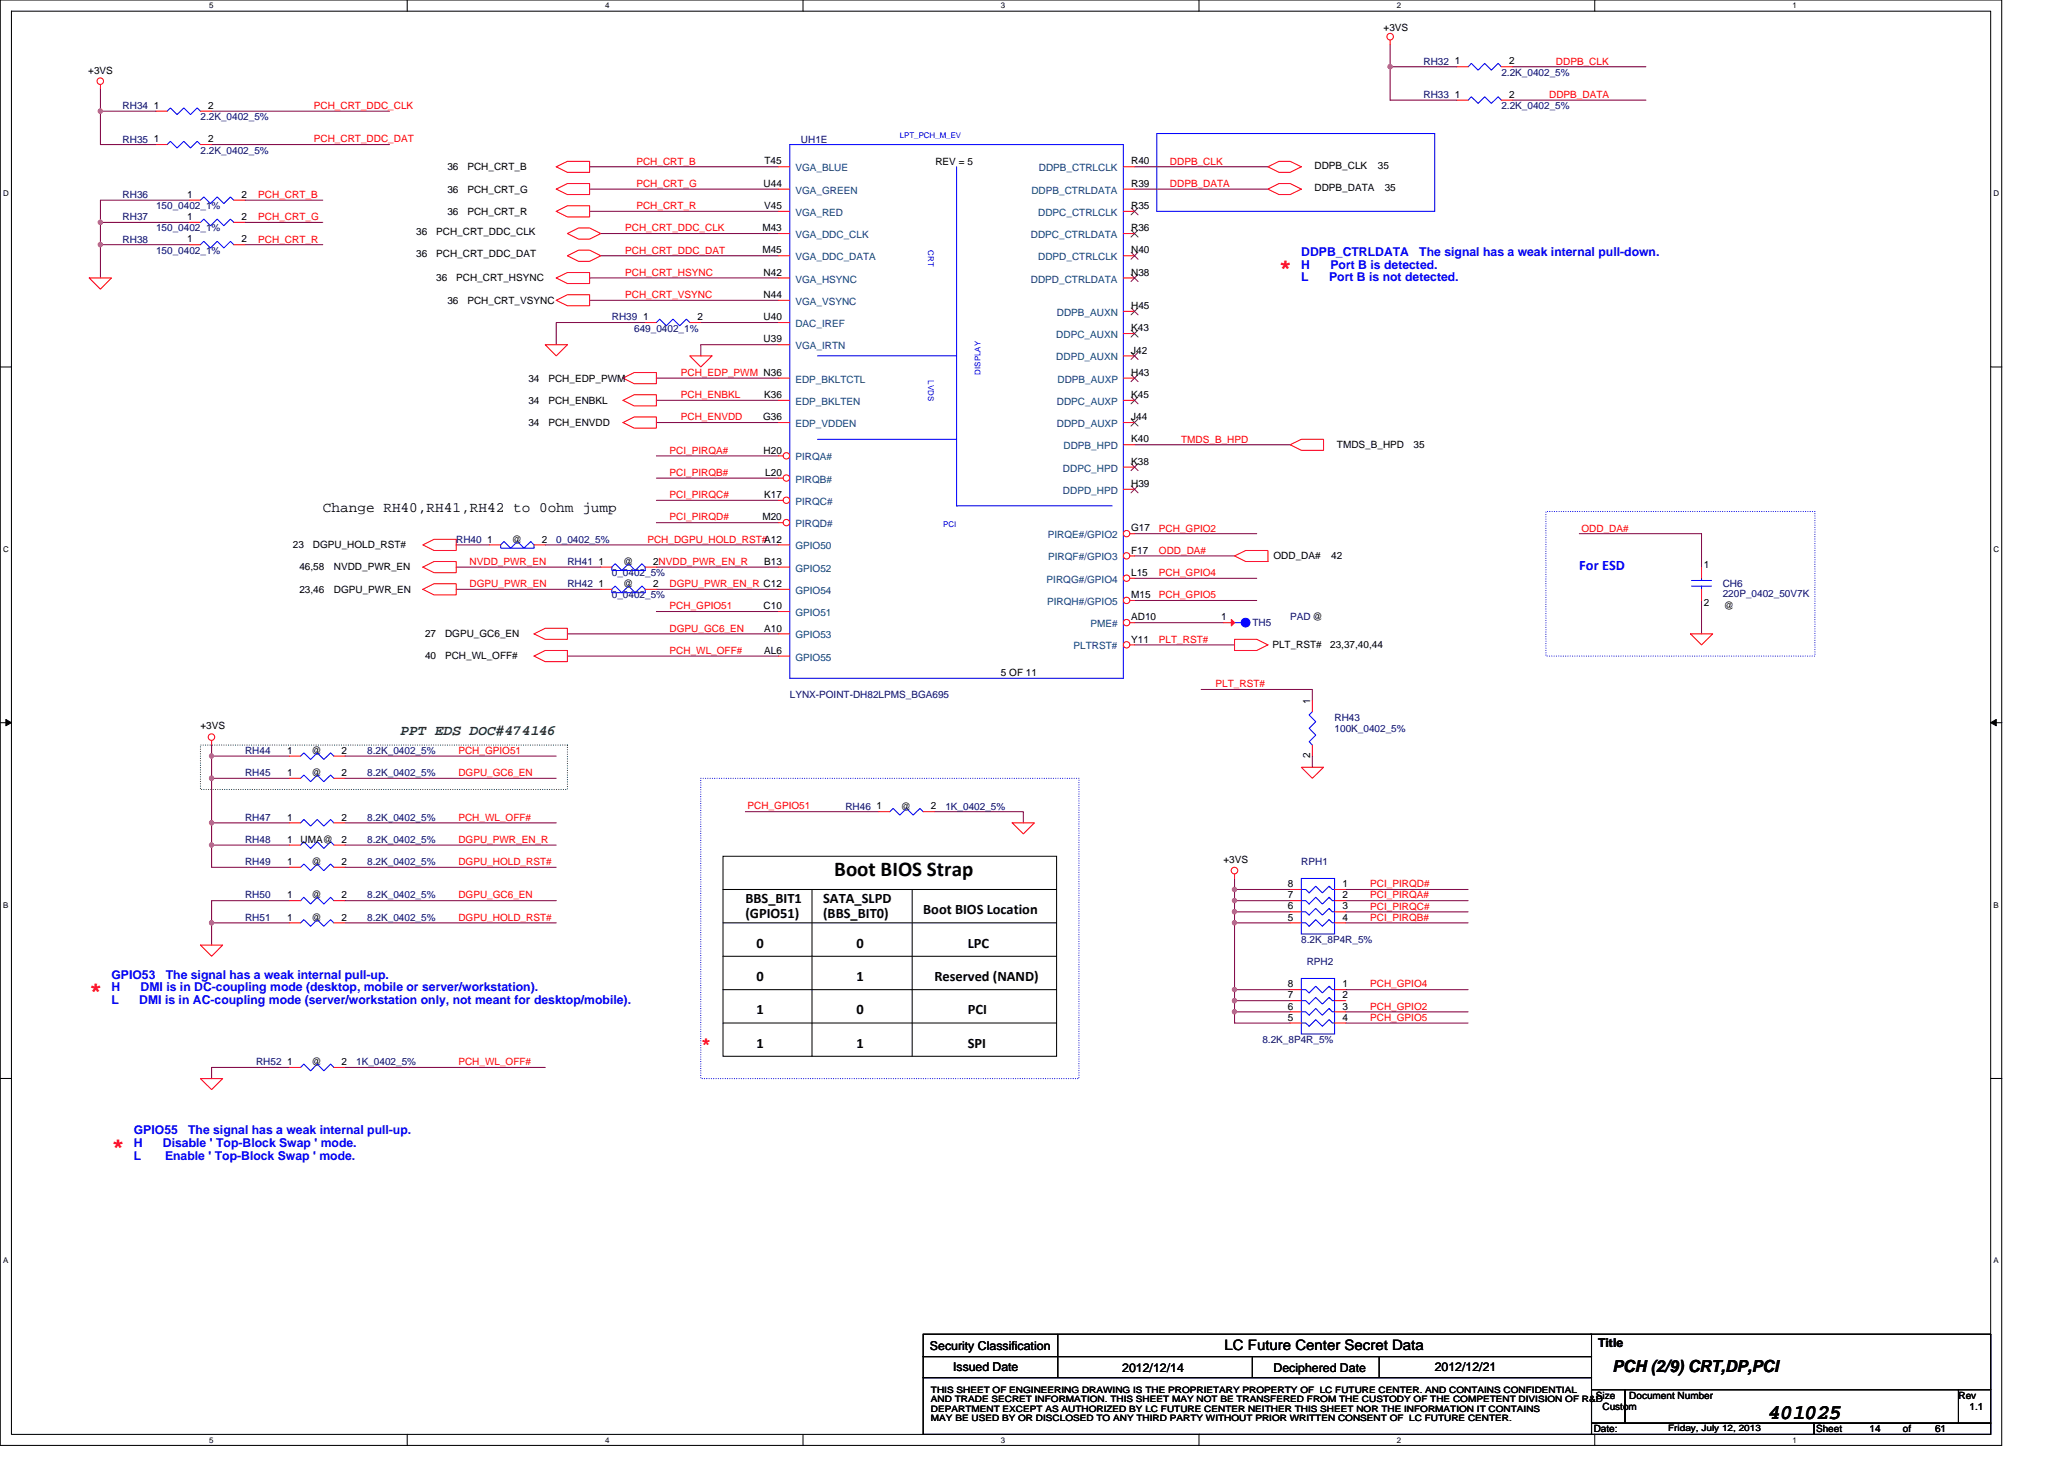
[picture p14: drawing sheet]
<svg xmlns="http://www.w3.org/2000/svg" width="297mm" height="210mm" viewBox="0 0 297 210" stroke-linecap="round" stroke-linejoin="round" font-family="sans-serif">
<defs><g id="words">
<g font-size="3.2" fill="#f00">
<text x="184.1" y="39.5">*</text>
<text x="12.8" y="143.5">*</text>
<text x="16" y="165.9">*</text>
</g>
<g font-size="3">
<text x="120.1" y="126.1">Boot BIOS Strap</text>
<text x="254.5" y="204.2">401025</text>
</g>
<text font-size="2.5" fill="#f00" x="100.9" y="151">*</text>
<text font-size="2.4" x="232.1" y="197.4">PCH (2/9) CRT,DP,PCI</text>
<g font-size="2.1">
<text x="46.5" y="73.7">Change RH40,RH41,RH42 to 0ohm jump</text>
<text x="107.3" y="130">BBS_BIT1</text>
<text x="118.5" y="130">SATA_SLPD</text>
<text x="132.9" y="131.6">Boot BIOS Location</text>
<text x="107.3" y="132.1">(GPIO51)</text>
<text x="108.9" y="136.4">0</text>
<text x="118.5" y="132.1">(BBS_BIT0)</text>
<text x="123.3" y="136.4">0</text>
<text x="139.3" y="136.4">LPC</text>
<text x="108.9" y="141.2">0</text>
<text x="123.3" y="141.2">1</text>
<text x="134.5" y="141.2">Reserved (NAND)</text>
<text x="108.9" y="146">1</text>
<text x="123.3" y="146">0</text>
<text x="139.3" y="146">PCI</text>
<text x="108.9" y="150.8">1</text>
<text x="123.3" y="150.8">1</text>
<text x="139.3" y="150.8">SPI</text>
<text x="176.2" y="194.4">LC Future Center Secret Data</text>
</g>
<text font-size="2.1" fill="#00f" x="227.3" y="82">For ESD</text>
<text font-size="2.1" fill="#008000" x="57.7" y="105.8">PPT EDS DOC#474146</text>
<g font-size="1.8" fill="#00f">
<text x="187.3" y="36.9">DDPB_CTRLDATA</text>
<text x="187.3" y="38.7">H</text>
<text x="187.3" y="40.5">L</text>
<text x="191.3" y="40.5">Port B is not detected.</text>
<text x="191.5" y="38.7">Port B is detected.</text>
<text x="204.3" y="36.9">The signal has a weak internal pull-down.</text>
<text x="16" y="140.9">GPIO53</text>
<text x="16" y="142.7">H</text>
<text x="20.2" y="142.7">DMI is in DC-coupling mode (desktop, mobile or server/workstation).</text>
<text x="23.9" y="140.9">The signal has a weak internal pull-up.</text>
<text x="16" y="144.5">L</text>
<text x="20" y="144.5">DMI is in AC-coupling mode (server/workstation only, not meant for desktop/mobile).</text>
<text x="19.3" y="163.3">GPIO55</text>
<text x="19.3" y="165.1">H</text>
<text x="19.3" y="166.9">L</text>
<text x="23.5" y="165.1">Disable ' Top-Block Swap ' mode.</text>
<text x="23.8" y="166.9">Enable ' Top-Block Swap ' mode.</text>
<text x="27.1" y="163.3">The signal has a weak internal pull-up.</text>
</g>
<g font-size="1.8">
<text x="133.8" y="194.2">Security Classification</text>
<text x="137.2" y="197.3">Issued Date</text>
<text x="161.5" y="197.4">2012/12/14</text>
<text x="183.3" y="197.4">Deciphered Date</text>
<text x="206.5" y="197.3">2012/12/21</text>
<text x="230" y="193.8">Title</text>
</g>
<g font-size="1.4">
<text x="199.1" y="4.5">+3VS</text>
<text x="12.7" y="10.6">+3VS</text>
<text x="209.4" y="9.3">1</text>
<text x="217.2" y="9.3">2</text>
<text x="22.1" y="15.7">1</text>
<text x="30" y="15.7">2</text>
<text x="209.4" y="14.1">1</text>
<text x="217.2" y="14.1">2</text>
<text x="22.1" y="20.5">1</text>
<text x="30" y="20.5">2</text>
<text x="110" y="23.7">T45</text>
<text x="134.6" y="23.7">REV = 5</text>
<text x="162.8" y="23.7">R40</text>
<text x="26.9" y="28.5">1</text>
<text x="34.8" y="28.5">2</text>
<text x="64.4" y="24.5">36</text>
<text x="64.4" y="27.7">36</text>
<text x="67.3" y="24.5">PCH_CRT_B</text>
<text x="67.3" y="27.7">PCH_CRT_G</text>
<text x="109.9" y="26.9">U44</text>
<text x="162.8" y="26.9">R39</text>
<text x="189.2" y="24.3">DDPB_CLK</text>
<text x="189.2" y="27.5">DDPB_DATA</text>
<text x="198.3" y="24.3">35</text>
<text x="199.3" y="27.5">35</text>
<text x="26.9" y="31.7">1</text>
<text x="26.9" y="34.9">1</text>
<text x="34.8" y="31.7">2</text>
<text x="34.8" y="34.9">2</text>
<text x="59.9" y="33.8">36</text>
<text x="62.8" y="33.8">PCH_CRT_DDC_CLK</text>
<text x="64.4" y="30.9">36</text>
<text x="67.3" y="30.9">PCH_CRT_R</text>
<text x="109.7" y="33.3">M43</text>
<text x="110" y="30.1">V45</text>
<text x="162.8" y="33.3">R36</text>
<text x="162.8" y="30.1">R35</text>
<text x="59.9" y="37">36</text>
<text x="62.8" y="37">PCH_CRT_DDC_DAT</text>
<text x="62.8" y="40.5">36</text>
<text x="65.7" y="40.5">PCH_CRT_HSYNC</text>
<text x="109.7" y="36.5">M45</text>
<text x="109.9" y="39.7">N42</text>
<text x="162.8" y="39.7">N38</text>
<text x="162.8" y="36.5">N40</text>
<text x="64.4" y="43.7">36</text>
<text x="67.3" y="43.7">PCH_CRT_VSYNC</text>
<text x="92.5" y="46.1">1</text>
<text x="100.4" y="46.1">2</text>
<text x="109.9" y="46.1">U40</text>
<text x="109.9" y="42.9">N44</text>
<text x="162.8" y="44.5">H45</text>
<text x="162.8" y="47.7">K43</text>
<text x="109.9" y="49.3">U39</text>
<text x="162.8" y="50.9">J42</text>
<text x="76" y="58.1">34</text>
<text x="76" y="54.9">34</text>
<text x="78.9" y="58.1">PCH_ENBKL</text>
<text x="78.9" y="54.9">PCH_EDP_PWM</text>
<text x="110" y="57.3">K36</text>
<text x="162.8" y="54.1">H43</text>
<text x="162.8" y="57.3">K45</text>
<text x="76" y="61.3">34</text>
<text x="78.9" y="61.3">PCH_ENVDD</text>
<text x="109.8" y="60.5">G36</text>
<text x="109.9" y="65.3">H20</text>
<text x="162.8" y="60.5">J44</text>
<text x="162.8" y="63.7">K40</text>
<text x="192.4" y="64.5">TMDS_B_HPD</text>
<text x="203.4" y="64.5">35</text>
<text x="110" y="71.7">K17</text>
<text x="110.1" y="68.5">L20</text>
<text x="162.8" y="66.9">K38</text>
<text x="162.8" y="70.1">H39</text>
<text x="109.7" y="74.9">M20</text>
<text x="162.8" y="76.5">G17</text>
<text x="42.1" y="78.9">23</text>
<text x="43.1" y="82.1">46,58</text>
<text x="45" y="78.9">DGPU_HOLD_RST#</text>
<text x="48" y="82.1">NVDD_PWR_EN</text>
<text x="70.1" y="78.1">1</text>
<text x="73.7" y="78.1">@</text>
<text x="78" y="78.1">2</text>
<text x="86.1" y="81.3">1</text>
<text x="89.7" y="81.3">@</text>
<text x="94" y="81.3">2NVDD_PWR_EN_R</text>
<text x="110" y="81.3">B13</text>
<text x="162.8" y="79.7">F17</text>
<text x="162.8" y="82.9">L15</text>
<text x="183.3" y="80.5">ODD_DA#</text>
<text x="191.6" y="80.5">42</text>
<text x="245.2" y="81.8">1</text>
<text x="43.1" y="85.3">23,46</text>
<text x="48" y="85.3">DGPU_PWR_EN</text>
<text x="86.1" y="84.5">1</text>
<text x="89.7" y="84.5">@</text>
<text x="94" y="84.5">2</text>
<text x="109.9" y="87.7">C10</text>
<text x="162.8" y="89.3">AD10</text>
<text x="162.8" y="86.1">M15</text>
<text x="175.7" y="89.3">1</text>
<text x="245.2" y="87.2">2</text>
<text x="248.1" y="87.7">@</text>
<text x="61.2" y="94.9">40</text>
<text x="61.2" y="91.7">27</text>
<text x="64" y="94.9">PCH_WL_OFF#</text>
<text x="64" y="91.7">DGPU_GC6_EN</text>
<text x="110" y="90.9">A10</text>
<text x="110" y="94.1">AL6</text>
<text x="162.8" y="92.5">Y11</text>
<text x="183.1" y="93.3">PLT_RST#</text>
<text x="191.4" y="93.3">23,37,40,44</text>
<text x="144.1" y="97.3">5 OF 11</text>
<text x="188.5" y="101.3" transform="rotate(-90 188.5 101.3)">1</text>
<text x="28.8" y="105">+3VS</text>
<text x="41.3" y="108.5">1</text>
<text x="41.3" y="111.7">1</text>
<text x="44.8" y="108.5">@</text>
<text x="44.8" y="111.7">@</text>
<text x="49.2" y="108.5">2</text>
<text x="49.2" y="111.7">2</text>
<text x="188.5" y="109.2" transform="rotate(-90 188.5 109.2)">2</text>
<text x="41.3" y="118.1">1</text>
<text x="49.2" y="118.1">2</text>
<text x="126.1" y="116.5">1</text>
<text x="129.7" y="116.5">@</text>
<text x="134" y="116.5">2</text>
<text x="41.3" y="124.5">1</text>
<text x="41.3" y="121.3">1</text>
<text x="43.3" y="121.3">UMA@</text>
<text x="44.8" y="124.5">@</text>
<text x="49.2" y="124.5">2</text>
<text x="49.2" y="121.3">2</text>
<text x="176.1" y="124.2">+3VS</text>
<text x="41.3" y="129.3">1</text>
<text x="44.8" y="129.3">@</text>
<text x="49.2" y="129.3">2</text>
<text x="185.4" y="127.7">8</text>
<text x="185.4" y="129.3">7</text>
<text x="185.4" y="130.9">6</text>
<text x="193.2" y="127.7">1</text>
<text x="193.2" y="129.3">2</text>
<text x="193.2" y="130.9">3</text>
<text x="41.3" y="132.5">1</text>
<text x="44.8" y="132.5">@</text>
<text x="49.2" y="132.5">2</text>
<text x="185.4" y="132.5">5</text>
<text x="193.2" y="132.5">4</text>
<text x="185.4" y="142.1">8</text>
<text x="185.4" y="143.7">7</text>
<text x="193.2" y="142.1">1</text>
<text x="193.2" y="143.7">2</text>
<text x="185.4" y="145.3">6</text>
<text x="185.4" y="146.9">5</text>
<text x="193.2" y="145.3">3</text>
<text x="193.2" y="146.9">4</text>
<text x="41.3" y="153.3">1</text>
<text x="44.8" y="153.3">@</text>
<text x="49.2" y="153.3">2</text>
<text x="229.7" y="201.3">Size</text>
<text x="230.6" y="202.9">Custom</text>
<text x="234.5" y="201.3">Document Number</text>
<text x="281.8" y="201.3">Rev</text>
<text x="283.4" y="202.9">1.1</text>
<text x="229.4" y="206.1">Date:</text>
<text x="261.4" y="206.1">Sheet</text>
<text x="269" y="206.1">14</text>
<text x="273.9" y="206.1">of</text>
<text x="278.5" y="206.1">61</text>
</g>
<g font-size="1.4" fill="#000080">
<text x="204.9" y="9.3">RH32</text>
<text x="216.1" y="10.9">2.2K_0402_5%</text>
<text x="17.6" y="15.7">RH34</text>
<text x="28.8" y="17.3">2.2K_0402_5%</text>
<text x="204.9" y="14.1">RH33</text>
<text x="216.1" y="15.7">2.2K_0402_5%</text>
<text x="17.6" y="20.5">RH35</text>
<text x="28.8" y="22.1">2.2K_0402_5%</text>
<text x="115.3" y="20.5">UH1E</text>
<text x="17.6" y="28.5">RH36</text>
<text x="17.6" y="31.7">RH37</text>
<text x="17.6" y="34.9">RH38</text>
<text x="22.5" y="33.3">150_0402_1%</text>
<text x="22.5" y="30.1">150_0402_1%</text>
<text x="22.5" y="36.5">150_0402_1%</text>
<text x="88" y="46.1">RH39</text>
<text x="91.3" y="47.7">649_0402_1%</text>
<text x="65.7" y="78.1">RH40</text>
<text x="80" y="78.1">0_0402_5%</text>
<text x="81.7" y="81.3">RH41</text>
<text x="88.1" y="82.9">0_0402_5%</text>
<text x="81.7" y="84.5">RH42</text>
<text x="88.1" y="86.1">0_0402_5%</text>
<text x="185.7" y="89.3">PAD@</text>
<text x="247.9" y="84.5">CH6</text>
<text x="247.9" y="86">220P_0402_50V7K</text>
<text x="180.2" y="90.1">TH5</text>
<text x="113.7" y="100.5">LYNX-POINT-DH82LPMS_BGA695</text>
<text x="192.1" y="103.7">RH43</text>
<text x="192.1" y="105.3">100K_0402_5%</text>
<text x="35.3" y="108.5">RH44</text>
<text x="35.3" y="111.7">RH45</text>
<text x="52.8" y="108.5">8.2K_0402_5%</text>
<text x="52.8" y="111.7">8.2K_0402_5%</text>
<text x="35.3" y="118.1">RH47</text>
<text x="52.8" y="118.1">8.2K_0402_5%</text>
<text x="121.7" y="116.5">RH46</text>
<text x="136.1" y="116.5">1K_0402_5%</text>
<text x="35.3" y="124.5">RH49</text>
<text x="35.3" y="121.3">RH48</text>
<text x="52.8" y="124.5">8.2K_0402_5%</text>
<text x="52.8" y="121.3">8.2K_0402_5%</text>
<text x="187.3" y="124.5">RPH1</text>
<text x="35.3" y="129.3">RH50</text>
<text x="52.8" y="129.3">8.2K_0402_5%</text>
<text x="35.3" y="132.5">RH51</text>
<text x="52.8" y="132.5">8.2K_0402_5%</text>
<text x="187.3" y="135.7">8.2K_8P4R_5%</text>
<text x="188.1" y="138.9">RPH2</text>
<text x="36.8" y="153.3">RH52</text>
<text x="51.3" y="153.3">1K_0402_5%</text>
<text x="181.7" y="150.1">8.2K_8P4R_5%</text>
</g>
<g font-size="1.4" fill="#f00">
<text x="223.9" y="9.3">DDPB_CLK</text>
<text x="45.2" y="15.7">PCH_CRT_DDC_CLK</text>
<text x="222.9" y="14.1">DDPB_DATA</text>
<text x="45.2" y="20.5">PCH_CRT_DDC_DAT</text>
<text x="91.6" y="23.7">PCH_CRT_B</text>
<text x="168.4" y="23.7">DDPB_CLK</text>
<text x="37.2" y="28.5">PCH_CRT_B</text>
<text x="91.6" y="26.9">PCH_CRT_G</text>
<text x="168.4" y="26.9">DDPB_DATA</text>
<text x="37.2" y="31.7">PCH_CRT_G</text>
<text x="37.2" y="34.9">PCH_CRT_R</text>
<text x="90" y="33.3">PCH_CRT_DDC_CLK</text>
<text x="91.6" y="30.1">PCH_CRT_R</text>
<text x="90" y="39.7">PCH_CRT_HSYNC</text>
<text x="90" y="36.5">PCH_CRT_DDC_DAT</text>
<text x="90" y="42.9">PCH_CRT_VSYNC</text>
<text x="98" y="57.3">PCH_ENBKL</text>
<text x="98" y="54.1">PCH_EDP_PWM N36</text>
<text x="96.4" y="65.3">PCI_PIRQA#</text>
<text x="98" y="60.5">PCH_ENVDD</text>
<text x="170" y="63.7">TMDS_B_HPD</text>
<text x="96.4" y="71.7">PCI_PIRQC#</text>
<text x="96.4" y="68.5">PCI_PIRQB#</text>
<text x="96.4" y="74.9">PCI_PIRQD#</text>
<text x="166.8" y="76.5">PCH_GPIO2</text>
<text x="227.6" y="76.5">ODD_DA#</text>
<text x="67.6" y="81.3">NVDD_PWR_EN</text>
<text x="93.2" y="78.1">PCH_DGPU_HOLD_RST#A12</text>
<text x="166.8" y="79.7">ODD_DA#</text>
<text x="166.8" y="82.9">PCH_GPIO4</text>
<text x="67.6" y="84.5">DGPU_PWR_EN</text>
<text x="96.4" y="87.7">PCH_GPIO51</text>
<text x="96.4" y="84.5">DGPU_PWR_EN_R C12</text>
<text x="166.8" y="86.1">PCH_GPIO5</text>
<text x="96.4" y="94.1">PCH_WL_OFF#</text>
<text x="96.4" y="90.9">DGPU_GC6_EN</text>
<text x="166.8" y="92.5">PLT_RST#</text>
<text x="174.9" y="98.9">PLT_RST#</text>
<text x="66" y="111.7">DGPU_GC6_EN</text>
<text x="66" y="108.5">PCH_GPIO51</text>
<text x="66" y="118.1">PCH_WL_OFF#</text>
<text x="107.6" y="116.5">PCH_GPIO51</text>
<text x="66" y="124.5">DGPU_HOLD_RST#</text>
<text x="66" y="121.3">DGPU_PWR_EN_R</text>
<text x="66" y="129.3">DGPU_GC6_EN</text>
<text x="197.2" y="130.9">PCI_PIRQC#</text>
<text x="197.2" y="127.7">PCI_PIRQD#</text>
<text x="197.2" y="129.3">PCI_PIRQA#</text>
<text x="66" y="132.5">DGPU_HOLD_RST#</text>
<text x="197.2" y="132.5">PCI_PIRQB#</text>
<text x="197.2" y="142.1">PCH_GPIO4</text>
<text x="197.2" y="145.3">PCH_GPIO2</text>
<text x="197.2" y="146.9">PCH_GPIO5</text>
<text x="66" y="153.3">PCH_WL_OFF#</text>
</g>
<g font-size="1.4" fill="#004080">
<text x="114.5" y="24.7">VGA_BLUE</text>
<text x="114.5" y="27.9">VGA_GREEN</text>
<text x="148.4" y="27.9">DDPB_CTRLDATA</text>
<text x="149.5" y="24.7">DDPB_CTRLCLK</text>
<text x="114.5" y="31.1">VGA_RED</text>
<text x="114.5" y="34.3">VGA_DDC_CLK</text>
<text x="148.4" y="34.3">DDPC_CTRLDATA</text>
<text x="149.4" y="31.1">DDPC_CTRLCLK</text>
<text x="114.5" y="40.7">VGA_HSYNC</text>
<text x="114.5" y="37.5">VGA_DDC_DATA</text>
<text x="148.4" y="40.7">DDPD_CTRLDATA</text>
<text x="149.4" y="37.5">DDPD_CTRLCLK</text>
<text x="114.5" y="47.1">DAC_IREF</text>
<text x="114.5" y="43.9">VGA_VSYNC</text>
<text x="152.1" y="45.5">DDPB_AUXN</text>
<text x="114.5" y="50.3">VGA_IRTN</text>
<text x="152" y="48.7">DDPC_AUXN</text>
<text x="152" y="51.9">DDPD_AUXN</text>
<text x="114.5" y="55.1">EDP_BKLTCTL</text>
<text x="114.5" y="58.3">EDP_BKLTEN</text>
<text x="152.1" y="58.3">DDPC_AUXP</text>
<text x="152.2" y="55.1">DDPB_AUXP</text>
<text x="114.5" y="61.5">EDP_VDDEN</text>
<text x="152.1" y="61.5">DDPD_AUXP</text>
<text x="153.1" y="64.7">DDPB_HPD</text>
<text x="114.5" y="66.3">PIRQA#</text>
<text x="114.5" y="69.5">PIRQB#</text>
<text x="153" y="67.9">DDPC_HPD</text>
<text x="153" y="71.1">DDPD_HPD</text>
<text x="114.5" y="72.7">PIRQC#</text>
<text x="114.5" y="75.9">PIRQD#</text>
<text x="150.8" y="77.5">PIRQE#/GPIO2</text>
<text x="114.5" y="79.1">GPIO50</text>
<text x="114.5" y="82.3">GPIO52</text>
<text x="150.6" y="83.9">PIRQG#/GPIO4</text>
<text x="150.9" y="80.7">PIRQF#/GPIO3</text>
<text x="114.5" y="85.5">GPIO54</text>
<text x="114.5" y="88.7">GPIO51</text>
<text x="150.7" y="87.1">PIRQH#/GPIO5</text>
<text x="114.5" y="91.9">GPIO53</text>
<text x="114.5" y="95.1">GPIO55</text>
<text x="154.5" y="93.5">PLTRST#</text>
<text x="156.9" y="90.3">PME#</text>
</g>
<g font-size="1.3">
<text x="134" y="200.5">THIS SHEET OF ENGINEERING DRAWING IS THE PROPRIETARY PROPERTY OF LC FUTURE CENTER. AND CONTAINS CONFIDENTIAL</text>
<text x="134" y="201.8">AND TRADE SECRET INFORMATION. THIS SHEET MAY NOT BE TRANSFERED FROM THE CUSTODY OF THE COMPETENT DIVISION OF R&amp;D</text>
<text x="134" y="203.2">DEPARTMENT EXCEPT AS AUTHORIZED BY LC FUTURE CENTER NEITHER THIS SHEET NOR THE INFORMATION IT CONTAINS</text>
<text x="134" y="204.5">MAY BE USED BY OR DISCLOSED TO ANY THIRD PARTY WITHOUT PRIOR WRITTEN CONSENT OF LC FUTURE CENTER.</text>
<text x="240.1" y="206">Friday, July 12, 2013</text>
</g>
<g font-size="1.1">
<text x="30.1" y="1.2">5</text>
<text x="87.1" y="1.2">4</text>
<text x="144" y="1.2">3</text>
<text x="201" y="1.2">2</text>
<text x="258" y="1.2">1</text>
<text x=".4" y="28.2">D</text>
<text x="286.9" y="28.2">D</text>
<text x=".4" y="79.4">C</text>
<text x="286.9" y="79.4">C</text>
<text x=".4" y="130.6">B</text>
<text x="286.9" y="130.6">B</text>
<text x=".4" y="181.8">A</text>
<text x="286.9" y="181.8">A</text>
<text x="30.1" y="207.6">5</text>
<text x="87.1" y="207.6">4</text>
<text x="144" y="207.6">3</text>
<text x="201" y="207.6">2</text>
<text x="258" y="207.6">1</text>
</g>
<g font-size="1.1" fill="#00f">
<text x="129.5" y="19.9">LPT_PCH_M_EV</text>
<text x="133.6" y="36" transform="rotate(90 133.6 36)">CRT</text>
<text x="141.1" y="53.9" transform="rotate(-90 141.1 53.9)">DISPLAY</text>
<text x="133.6" y="54.7" transform="rotate(90 133.6 54.7)">LVDS</text>
<text x="135.7" y="75.9">PCI</text>
</g>
</g></defs>
<path d="M0 0h288.1v208h-288.1zM1.6 1.6h284.9v204.8h-284.9z" fill="none" stroke="#000" stroke-width=".15"/>
<g fill="#fff">
<path d="M30.1 .2h.6v1.2h-.6z"/>
<path d="M30.1 206.6h.6v1.3h-.6z"/>
</g>
<path d="M58.6 0v1.6M58.6 206.4v1.6" fill="none" stroke="#000" stroke-width=".15"/>
<g fill="#fff">
<path d="M87.1 .2h.6v1.2h-.6z"/>
<path d="M87.1 206.6h.6v1.3h-.6z"/>
</g>
<path d="M115.6 0v1.6M115.6 206.4v1.6" fill="none" stroke="#000" stroke-width=".15"/>
<g fill="#fff">
<path d="M144 .2h.6v1.2h-.6z"/>
<path d="M144 206.6h.6v1.3h-.6z"/>
</g>
<path d="M172.5 0v1.6M172.5 206.4v1.6" fill="none" stroke="#000" stroke-width=".15"/>
<g fill="#fff">
<path d="M201 .2h.6v1.2h-.6z"/>
<path d="M201 206.6h.6v1.3h-.6z"/>
</g>
<path d="M229.5 0v1.6M229.5 206.4v1.6" fill="none" stroke="#000" stroke-width=".15"/>
<g fill="#fff">
<path d="M258 .2h.6v1.2h-.6z"/>
<path d="M258 206.6h.6v1.3h-.6z"/>
<path d="M.4 27.2h.8v1.3h-.8z"/>
<path d="M286.9 27.2h.8v1.3h-.8z"/>
<path d="M.4 78.4h.8v1.3h-.8z"/>
<path d="M286.9 78.4h.8v1.3h-.8z"/>
</g>
<path d="M0 52.8h1.6M286.5 52.8h1.6" fill="none" stroke="#000" stroke-width=".15"/>
<g fill="#fff">
<path d="M.4 129.6h.8v1.3h-.8z"/>
<path d="M286.9 129.6h.7v1.3h-.7z"/>
</g>
<path d="M0 104h1.6M286.5 104h1.6" fill="none" stroke="#000" stroke-width=".15"/>
<path d="M.8 103.5l.8 .5-.8 .5zM286.5 104l.8-.5v1z" fill="#000" stroke="#000" stroke-width=".14"/>
<g fill="#fff">
<path d="M.4 180.8h.8v1.3h-.8z"/>
<path d="M286.9 180.8h.7v1.3h-.7z"/>
</g>
<g fill="none" stroke="#000" stroke-width=".15">
<path d="M104.1 123.2h48v28.8h-48zM104.1 128h48M104.1 132.8h48M104.1 137.6h48M116.9 128v24M131.3 128v24M0 155.2h1.6M104.1 142.4h48M104.1 147.2h48M286.5 155.2h1.6M132.9 192h96.1v3.2h-96.1zM132.9 195.2h96.1v3.1h-96.1z"/>
<path d="M132.9 198.3h96.1v8.1h-96.1zM152.2 192v6.3M180.2 195.2v3.1M198.5 195.2v3.1M228.9 192h57.6v8M229 200h4.8v4.8h-4.8zM229 204.8h32v1.6h-32zM233.8 200h48.1v4.8h-48.1zM261 204.8h25.5v1.6h-25.5zM281.9 200h4.6v4.8h-4.6z"/>
</g>
<path d="M222.5 73.6h38.7v20.8h-38.7zM100.9 112h54.4v43.2h-54.4z" fill="none" stroke="#00f" stroke-width=".15" stroke-dasharray="0 .3"/>
<path d="M28.8 107.2h52.9v6.4h-52.9z" fill="none" stroke="#008000" stroke-width=".15" stroke-dasharray="0 .3"/>
<path d="M166.5 19.2h40v11.2h-40zM24 20.8l.5-.5 1 1 1-1 .9 1 1-1 .4 .5M28.8 32l.5-.5 1 1 1-1 .9 1 1-1 .5 .5M113.7 20.8h48v76.8h-48zM137.7 24v48.8h22.4M117.7 51.2h20M117.7 63.2h20M88.1 84.8l.4-.5 1 1 1-1 .9 1 1-1 .5 .5v.5h-4.8zM177.7 89.6h.9M43.3 129.6l.4-.5 1 1 1-1 .9 1 1-1 .4 .5" fill="none" stroke="#00f" stroke-width=".15"/>
<g fill="none" stroke="#800040" stroke-width=".15">
<path d="M14.5 12.8v3.2M14.5 16h8M14.5 16v4.8h8M30.5 16h25.5M200.1 6.4v3.2M200.1 9.6v4.8h9.6M200.1 9.6h9.6M217.7 9.6h19.2M217.7 14.4h19.2M14.5 32v3.2M14.5 35.2v4.8M14.5 32h12.8"/>
<path d="M14.5 35.2h12.8M27.3 28.8h-12.8v3.2M30.5 20.8h25.5M35.3 32h11.2M35.3 35.2h11.2M35.3 28.8h11.2M84.9 30.4h27.2M84.9 27.2h27.2M84.9 24h27.2M86.5 33.6h25.6M86.5 36.8h25.6M163.3 24h19.2"/>
<path d="M163.3 27.2h19.2M84.9 43.2h27.2M84.9 40h27.2M92.9 46.4h-12.9v3.2M94.5 54.4h17.6M94.5 57.6h17.6M100.9 46.4h11.2M112.1 49.6h-11.2v1.6M65.7 78.4h4.8M78.5 78.4h33.6M94.5 60.8h17.6M94.5 65.6h17.6"/>
<path d="M94.5 75.2h17.6M94.5 72h17.6M94.5 68.8h17.6M163.3 64h22.4M163.3 76.8h17.6M227.3 76.8h17.6v4.8M65.7 84.8h20.8M65.7 81.6h20.8M81.7 94.4h30.4M81.7 91.2h30.4M94.5 88h17.6M94.5 84.8h17.6"/>
<path d="M94.5 81.6h17.6M163.3 83.2h17.6M163.3 86.4h17.6M163.3 80h14.4M163.3 92.8h14.4M163.3 89.6h12.8M172.9 99.2h16v1.6M244.9 86.4v4.8M30.5 112v9.6M30.5 108.8v3.2M30.5 107.2v1.6M30.5 118.4h11.2"/>
<path d="M30.5 112h11.2M30.5 108.8h11.2M49.7 118.4h30.3M49.7 112h30.3M49.7 108.8h30.3M107.3 116.8h19.2M134.5 116.8h12.8v1.6M188.9 108.8v1.6M30.5 121.6v3.2h11.2M30.5 132.8v3.2M30.5 121.6h11.2M30.5 132.8h11.2"/>
<path d="M41.7 129.6h-11.2v3.2M49.7 124.8h30.3M49.7 129.6h30.3M49.7 132.8h30.3M49.7 121.6h30.3M177.7 129.6h8M177.7 132.8h8M177.7 131.2h8M177.7 126.4v4.8M177.7 131.2v1.6M177.7 132.8v9.6M177.7 128h8"/>
<path d="M193.7 131.2h17.6M193.7 128h17.6M193.7 129.6h17.6M193.7 132.8h17.6M41.7 153.6h-11.2v1.6M49.7 153.6h28.8M177.7 144h8M177.7 145.6h8M177.7 142.4h8M177.7 145.6v1.6h8M177.7 142.4v1.6M177.7 144v1.6"/>
<path d="M193.7 145.6h17.6M193.7 147.2h17.6M193.7 142.4h17.6"/>
</g>
<g fill="#f0f" stroke="#f0f" stroke-width=".15">
<circle cx="30.4" cy="118.4" r=".31"/>
<circle cx="30.4" cy="112" r=".32"/>
<circle cx="30.4" cy="108.8" r=".31"/>
<circle cx="30.4" cy="121.6" r=".31"/>
<circle cx="30.4" cy="132.8" r=".31"/>
<circle cx="177.7" cy="128" r=".32"/>
<circle cx="177.7" cy="129.6" r=".31"/>
<circle cx="177.7" cy="132.8" r=".31"/>
<circle cx="177.7" cy="131.2" r=".32"/>
<circle cx="177.7" cy="144" r=".32"/>
<circle cx="177.7" cy="145.6" r=".31"/>
<circle cx="177.7" cy="142.4" r=".31"/>
<circle cx="200.1" cy="9.6" r=".31"/>
<circle cx="14.4" cy="32" r=".32"/>
<circle cx="14.4" cy="35.2" r=".32"/>
<circle cx="14.4" cy="16" r=".32"/>
</g>
<g fill="none" stroke="#f00" stroke-width=".15">
<path d="M14.5 12.2v.6M200.1 5.8v.6M22.5 20.8h1.5M27.3 32h1.5M28.8 20.8h1.7M33.7 32h1.6M80 24l1.7-.8h3.2v1.6h-3.2zM80 27.2l1.7-.8h3.2v1.6h-3.2zM80 30.4l1.7-.8h3.2v1.6h-3.2zM81.7 33.6l1.6-.8h1.6l1.6 .8-1.6 .8h-1.6zM81.7 36.8l1.6-.8h1.6l1.6 .8-1.6 .8h-1.6zM112.1 24h1.6"/>
<path d="M112.1 27.2h1.6M112.1 30.4h1.6M112.1 33.6h1.6M182.5 24l1.6-.8h1.6l1.6 .8-1.6 .8h-1.6zM182.5 27.2l1.6-.8h1.6l1.6 .8-1.6 .8h-1.6zM12.8 40h3.2l-1.5 1.6zM78.5 49.6h3.2l-1.7 1.6zM80 40l1.7-.8h3.2v1.6h-3.2zM80 43.2l1.7-.8h3.2v1.6h-3.2zM89.7 57.6l1.6-.8h3.2v1.6h-3.2zM89.7 54.4l1.6-.8h3.2v1.6h-3.2zM99.3 51.2h3.2l-1.6 1.6z"/>
<path d="M112.1 46.4h1.6M112.1 49.6h1.6M112.1 54.4h1.6M112.1 57.6h1.6M60.9 78.4l1.6-.8h3.2v1.6h-3.2zM89.7 60.8l1.6-.8h3.2v1.6h-3.2zM112.1 60.8h1.6M185.7 64l1.6-.8h3.2v1.6h-3.2zM60.9 84.8l1.6-.8h3.2v1.6h-3.2zM60.9 81.6l1.6-.8h3.2v1.6h-3.2zM76.9 94.4l1.6-.8h3.2v1.6h-3.2zM76.9 91.2l1.6-.8h3.2v1.6h-3.2z"/>
<path d="M86.5 84.8h1.6M92.9 84.8h1.6M176.1 89.6h1.6M177.7 92h3.2l1.6 .8-1.6 .8h-3.2zM177.7 80l1.6-.8h3.2v1.6h-3.2zM243.3 91.2h3.2l-1.6 1.6zM30.5 106.6v.6M145.7 118.4h3.2l-1.6 1.6zM187.3 110.4h3.2l-1.6 1.6zM28.8 136h3.2l-1.5 1.6zM41.7 129.6h1.6M48 129.6h1.7"/>
<path d="M177.7 125.8v.6M28.8 155.2h3.2l-1.5 1.6z"/>
<circle cx="14.4" cy="11.7" r=".47"/>
<circle cx="200.1" cy="5.3" r=".47"/>
<circle cx="30.4" cy="106.1" r=".47"/>
<circle cx="177.7" cy="125.3" r=".48"/>
</g>
<circle cx="179.3" cy="89.6" r=".63" fill="#00f" stroke="#00f" stroke-width=".15"/>
<path d="M177.2 89.2l.5 .4-.5 .5z" fill="#f00" stroke="#f00" stroke-width=".15"/>
<circle cx="113.2" cy="65.6" r=".46" fill="#fff" stroke="#f00" stroke-width=".15"/>
<path d="M112.1 65.6h.6" fill="none" stroke="#f00" stroke-width=".15"/>
<circle cx="113.2" cy="68.8" r=".46" fill="#fff" stroke="#f00" stroke-width=".15"/>
<path d="M112.1 68.8h.6" fill="none" stroke="#f00" stroke-width=".15"/>
<circle cx="113.2" cy="72" r=".46" fill="#fff" stroke="#f00" stroke-width=".15"/>
<path d="M112.1 72h.6" fill="none" stroke="#f00" stroke-width=".15"/>
<circle cx="113.2" cy="75.2" r=".46" fill="#fff" stroke="#f00" stroke-width=".15"/>
<g fill="none" stroke="#f00" stroke-width=".15">
<path d="M161.7 24h1.6M161.7 27.2h1.6M161.7 30.4h1.6M161.7 33.6h1.6M161.7 36.8h1.6M161.7 40h1.6M161.7 44.8h1.6M161.7 48h1.6M161.7 51.2h1.6M161.7 54.4h1.6M161.7 57.6h1.6M112.1 75.2h.6"/>
<path d="M112.1 78.4h1.6M161.7 60.8h1.6M161.7 64h1.6M161.7 67.2h1.6M161.7 70.4h1.6M112.1 81.6h1.6M112.1 84.8h1.6M112.1 88h1.6M112.1 91.2h1.6M112.1 94.4h1.6"/>
</g>
<g fill="none" stroke="#804000" stroke-width=".14">
<path d="M162.8 29.9l1 1M162.8 33.1l1 1M162.8 36.3l1 1M162.8 39.5l1 1M163.8 29.9l-1 1M163.8 33.1l-1 1M163.8 36.3l-1 1M163.8 39.5l-1 1M162.8 44.3l1 1M162.8 47.5l1 1M162.8 50.7l1 1M162.8 53.9l1 1"/>
<path d="M162.8 57.1l1 1M163.8 44.3l-1 1M163.8 47.5l-1 1M163.8 50.7l-1 1M163.8 53.9l-1 1M163.8 57.1l-1 1M162.8 60.3l1 1M162.8 66.7l1 1M162.8 69.9l1 1M163.8 60.3l-1 1M163.8 66.7l-1 1M163.8 69.9l-1 1"/>
</g>
<circle cx="162.1" cy="76.8" r=".46" fill="#fff" stroke="#f00" stroke-width=".15"/>
<path d="M162.6 76.8h.7" fill="none" stroke="#f00" stroke-width=".15"/>
<circle cx="162.1" cy="86.4" r=".46" fill="#fff" stroke="#f00" stroke-width=".15"/>
<path d="M162.6 86.4h.7" fill="none" stroke="#f00" stroke-width=".15"/>
<circle cx="162.1" cy="89.6" r=".46" fill="#fff" stroke="#f00" stroke-width=".15"/>
<path d="M162.6 89.6h.7" fill="none" stroke="#f00" stroke-width=".15"/>
<circle cx="162.1" cy="92.8" r=".46" fill="#fff" stroke="#f00" stroke-width=".15"/>
<path d="M162.6 92.8h.7" fill="none" stroke="#f00" stroke-width=".15"/>
<circle cx="162.1" cy="83.2" r=".46" fill="#fff" stroke="#f00" stroke-width=".15"/>
<path d="M162.6 83.2h.7" fill="none" stroke="#f00" stroke-width=".15"/>
<circle cx="162.1" cy="80" r=".46" fill="#fff" stroke="#f00" stroke-width=".15"/>
<g fill="none" stroke="#f00" stroke-width=".15">
<path d="M22.5 16h1.5M28.8 16h1.7M209.7 9.6h1.6M209.7 14.4h1.6M216.1 9.6h1.6M216.1 14.4h1.6M27.3 35.2h1.5M27.3 28.8h1.5M33.7 35.2h1.6M33.7 28.8h1.6M112.1 36.8h1.6M92.9 46.4h1.6"/>
<path d="M99.3 46.4h1.6M112.1 43.2h1.6M112.1 40h1.6M70.5 78.4h1.5M76.9 78.4h1.6M86.5 81.6h1.6M92.9 81.6h1.6M162.6 80h.7M244.9 81.6v1.6M244.9 84.8v1.6M41.7 108.8h1.6M41.7 118.4h1.6"/>
<path d="M41.7 112h1.6M48 108.8h1.7M48 118.4h1.7M48 112h1.7M126.5 116.8h1.6M132.9 116.8h1.6M188.9 100.8v1.6M188.9 107.2v1.6M41.7 132.8h1.6M41.7 124.8h1.6M41.7 121.6h1.6M48 132.8h1.7"/>
<path d="M48 124.8h1.7M48 121.6h1.7M185.7 128h1.6M185.7 129.6h1.6M185.7 131.2h1.6M185.7 132.8h1.6M192.1 128h1.6M192.1 129.6h1.6M192.1 131.2h1.6M192.1 132.8h1.6M41.7 153.6h1.6M48 153.6h1.7"/>
<path d="M185.7 142.4h1.6M185.7 144h1.6M185.7 145.6h1.6M185.7 147.2h1.6M192.1 142.4h1.6M192.1 144h1.6M192.1 145.6h1.6M192.1 147.2h1.6"/>
</g>
<g fill="none" stroke="#00f" stroke-width=".15">
<path d="M24 16l.5-.5 1 1 1-1 .9 1 1-1 .4 .5M211.3 9.6l.4-.5 1 1 1-1 .9 1 1-1 .5 .5M211.3 14.4l.4-.5 1 1 1-1 .9 1 1-1 .5 .5M28.8 35.2l.5-.5 1 1 1-1 .9 1 1-1 .5 .5M28.8 28.8l.5-.5 1 1 1-1 .9 1 1-1 .5 .5M94.5 46.4l.4-.5 1 1 1-1 .9 1 1-1 .5 .5M72 78.4l.5-.5 1 1 1-1 .9 1 1-1 .5 .5v.5h-4.9zM88.1 81.6l.4-.5 1 1 1-1 .9 1 1-1 .5 .5v.5h-4.8zM243.4 84.3h2.9M243.4 83.5h2.9M244.9 83.2v.3M244.9 84.3v.5"/>
<path d="M43.3 108.8l.4-.4 1 .9 1-.9 .9 .9 1-.9 .4 .4M43.3 118.4l.4-.5 1 1 1-1 .9 1 1-1 .4 .5M43.3 112l.4-.5 1 1 1-1 .9 1 1-1 .4 .5M128.1 116.8l.4-.4 1 .9 1-.9 .9 .9 1-.9 .5 .4M188.9 102.4l-.5 .5 1 1-1 .9 1 1-1 .9 .5 .5M43.3 132.8l.4-.4 1 .9 1-.9 .9 .9 1-.9 .4 .4M43.3 124.8l.4-.4 1 .9 1-.9 .9 .9 1-.9 .4 .4M43.3 121.6l.4-.5 1 1 1-1 .9 1 1-1 .4 .5M187.3 128h.6l.5 .5 1-.9 .9 .9 1-.9 .4 .4h.4M187.3 126.4h4.8v8h-4.8zM187.3 129.6h.6l.5 .5 1-1 .9 1 1-1 .4 .5h.4M191.3 127.6l.1 .1"/>
<path d="M191.3 129.1l.1 .2M191.3 130.7l.1 .2M192.1 132.8h-.4l-.4-.4-1 .9-.9-.9-1 .9-.5-.5h-.6M192.1 131.2h-.4l-.4-.5-1 1-.9-1-1 1-.5-.5h-.6M43.3 153.6l.4-.5 1 1 1-1 .9 1 1-1 .4 .5M187.3 142.4h.6l.5 .5 1-1 .9 1 1-1 .4 .5h.4M187.3 145.6h.6l.5 .5 1-1 .9 1 1-1 .4 .5h.4M187.3 140.8h4.8v8h-4.8zM187.3 144h.6l.5 .5 1-.9 .9 .9 1-.9 .4 .4h.4M191.3 141.9l.1 .2M191.3 143.6l.1 .1M191.3 145.1l.1 .2"/>
<path d="M192.1 147.2h-.4l-.4-.5-1 1-.9-1-1 1-.5-.5h-.6"/>
</g>
<g fill="#f0f" stroke="#f0f" stroke-width=".15">
<circle cx="30.4" cy="118.4" r=".31"/>
<circle cx="30.4" cy="112" r=".32"/>
<circle cx="30.4" cy="108.8" r=".31"/>
<circle cx="30.4" cy="121.6" r=".31"/>
<circle cx="30.4" cy="132.8" r=".31"/>
<circle cx="177.7" cy="128" r=".32"/>
<circle cx="177.7" cy="129.6" r=".31"/>
<circle cx="177.7" cy="132.8" r=".31"/>
<circle cx="177.7" cy="131.2" r=".32"/>
<circle cx="177.7" cy="144" r=".32"/>
<circle cx="177.7" cy="145.6" r=".31"/>
<circle cx="177.7" cy="142.4" r=".31"/>
<circle cx="200.1" cy="9.6" r=".31"/>
<circle cx="14.4" cy="32" r=".32"/>
<circle cx="14.4" cy="35.2" r=".32"/>
<circle cx="14.4" cy="16" r=".32"/>
</g>
<use href="#words"/>
</svg>
